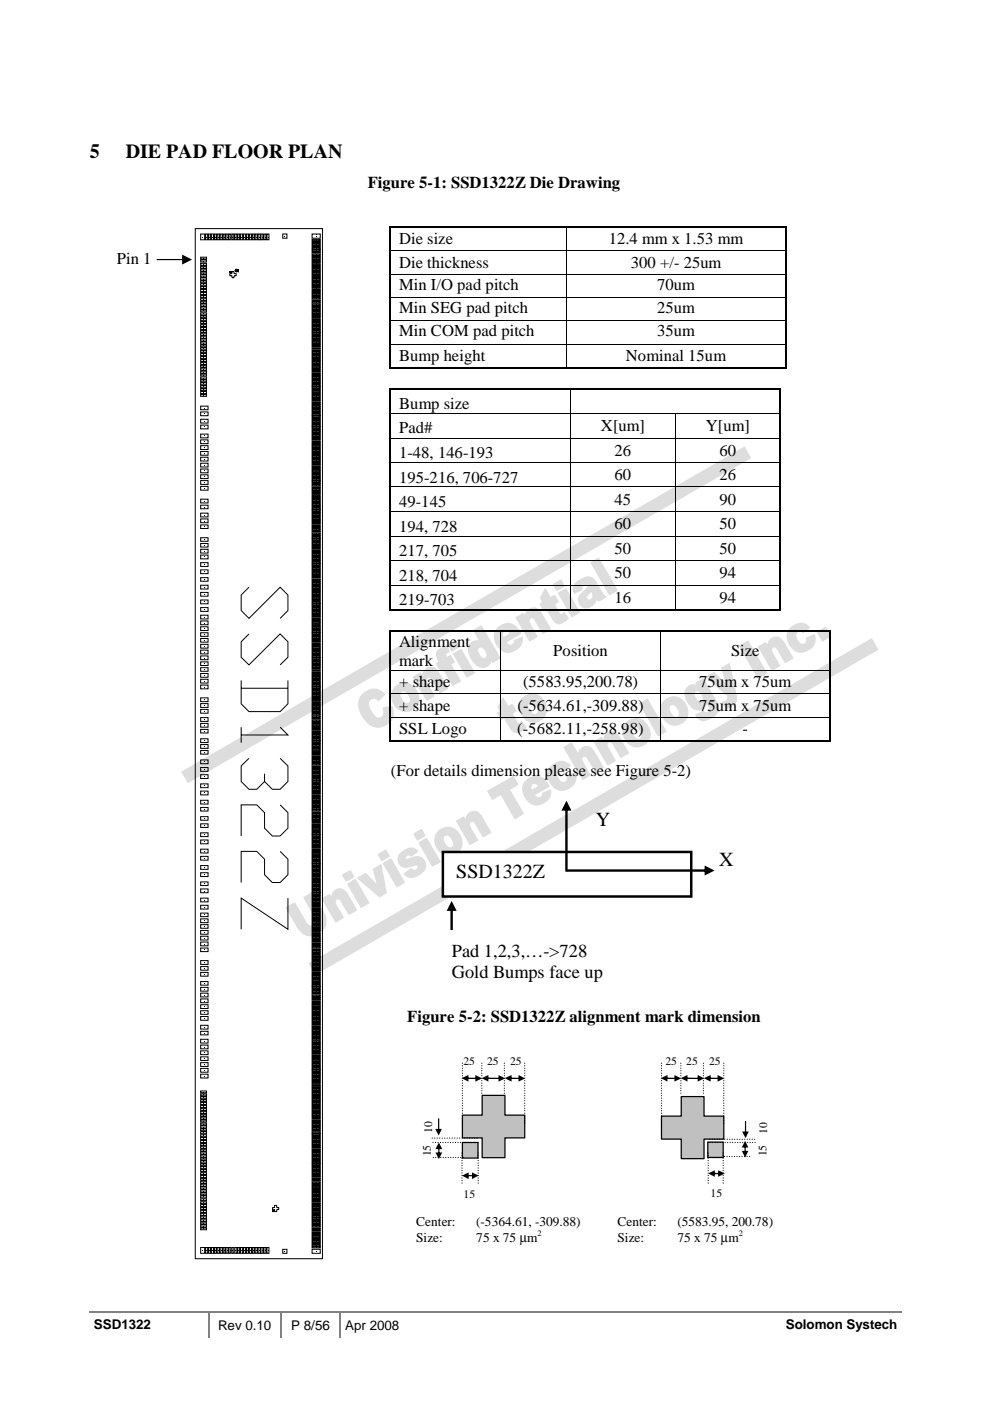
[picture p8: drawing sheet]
<svg xmlns="http://www.w3.org/2000/svg" width="210mm" height="297mm" viewBox="0 0 210 297" stroke-linecap="round" stroke-linejoin="round" font-family="sans-serif">
<defs><g id="words">
<g font-size="4.2">
<text x="19" y="33.5">5</text>
<text x="26.7" y="33.5">DIE PAD FLOOR PLAN</text>
<text x="126.3" y="175.1">Y</text>
<text x="152.5" y="183.5">X</text>
<text x="96.7" y="186.2">SSD1322Z</text>
</g>
<g font-size="3.9">
<text x="95.8" y="202.8">Pad 1,2,3,…-&gt;728</text>
<text x="95.8" y="207.4">Gold Bumps face up</text>
</g>
<g font-size="3.5">
<text x="78" y="39.9">Figure 5-1: SSD1322Z Die Drawing</text>
<text x="84.6" y="51.8">Die size</text>
<text x="129.1" y="51.8">12.4 mm x 1.53 mm</text>
<text x="24.8" y="56">Pin 1</text>
<text x="84.6" y="56.8">Die thickness</text>
<text x="133.7" y="56.8">300 +/- 25um</text>
<text x="84.6" y="61.4">Min I/O pad pitch</text>
<text x="139.3" y="61.4">70um</text>
<text x="84.6" y="66.3">Min SEG pad pitch</text>
<text x="84.6" y="71.2">Min COM pad pitch</text>
<text x="139.3" y="71.2">35um</text>
<text x="139.3" y="66.3">25um</text>
<text x="84.6" y="76.5">Bump height</text>
<text x="132.7" y="76.5">Nominal 15um</text>
<text x="84.6" y="86.7">Bump size</text>
<text x="84.6" y="91.9">Pad#</text>
<text x="127.4" y="91.4">X[um]</text>
<text x="149.7" y="91.4">Y[um]</text>
<text x="84.6" y="97.1">1-48, 146-193</text>
<text x="130.3" y="96.6">26</text>
<text x="130.3" y="101.8">60</text>
<text x="152.5" y="96.6">60</text>
<text x="152.5" y="101.8">26</text>
<text x="84.6" y="102.3">195-216, 706-727</text>
<text x="84.6" y="107.5">49-145</text>
<text x="130.3" y="107">45</text>
<text x="152.5" y="107">90</text>
<text x="84.6" y="112.7">194, 728</text>
<text x="130.3" y="112.2">60</text>
<text x="152.5" y="112.2">50</text>
<text x="84.6" y="117.9">217, 705</text>
<text x="130.3" y="117.4">50</text>
<text x="152.5" y="117.4">50</text>
<text x="84.6" y="123.1">218, 704</text>
<text x="130.3" y="122.6">50</text>
<text x="152.5" y="122.6">94</text>
<text x="84.6" y="128.3">219-703</text>
<text x="130.3" y="127.8">16</text>
<text x="152.5" y="127.8">94</text>
<text x="84.6" y="137.1">Alignment</text>
<text x="84.6" y="141.2">mark</text>
<text x="117.3" y="139.2">Position</text>
<text x="155" y="139.2">Size</text>
<text x="84.6" y="145.8">+ shape</text>
<text x="110.9" y="145.8">(5583.95,200.78)</text>
<text x="148.3" y="145.8">75um x 75um</text>
<text x="84.6" y="150.7">+ shape</text>
<text x="84.6" y="155.7">SSL Logo</text>
<text x="109.7" y="155.7">(-5682.11,-258.98)</text>
<text x="109.7" y="150.7">(-5634.61,-309.88)</text>
<text x="148.2" y="150.7">75um x 75um</text>
<text x="157.4" y="155.7">-</text>
<text x="82.9" y="164.5">(For details dimension please see Figure 5-2)</text>
<text x="86.4" y="216.8">Figure 5-2: SSD1322Z alignment mark dimension</text>
</g>
<g font-size="2.8">
<text x="88.3" y="259.9">Center:</text>
<text x="88.3" y="263.4">Size:</text>
<text x="101" y="259.9">(-5364.61, -309.88)</text>
<text x="101" y="263.4">75 x 75 µm</text>
<text x="130.9" y="259.9">Center:</text>
<text x="130.9" y="263.4">Size:</text>
<text x="143.6" y="259.9">(5583.95, 200.78)</text>
<text x="143.6" y="263.4">75 x 75 µm</text>
<text x="19.9" y="281.9">SSD1322</text>
<text x="46.2" y="281.9">Rev 0.10</text>
<text x="61.7" y="281.9">P 8/56</text>
<text x="73.2" y="281.9">Apr 2008</text>
<text x="166.6" y="281.9">Solomon Systech</text>
</g>
<g font-size="2.5">
<text x="98.3" y="225.8">25</text>
<text x="103.3" y="225.8">25</text>
<text x="108.2" y="225.8">25</text>
<text x="141.1" y="225.8">25</text>
<text x="145.5" y="225.8">25</text>
<text x="150.4" y="225.8">25</text>
<text x="91.3" y="245.2" transform="rotate(-90 91.3 245.2)">15</text>
<text x="91.6" y="240.2" transform="rotate(-90 91.6 240.2)">10</text>
<text x="162.5" y="245.2" transform="rotate(-90 162.5 245.2)">15</text>
<text x="162.6" y="240.5" transform="rotate(-90 162.6 240.5)">10</text>
<text x="98.3" y="253.9">15</text>
<text x="150.7" y="253.7">15</text>
</g>
<g font-size="1.8">
<text x="114" y="262.1">2</text>
<text x="156.6" y="262.1">2</text>
</g>
</g></defs>
<path d="M18.9 278.3h25.2" fill="none" stroke="#808080" stroke-width=".34"/>
<path d="M44.1 278.1h.3v.3h-.3z" fill="#808080"/>
<path d="M44.4 278.3h14.9" fill="none" stroke="#808080" stroke-width=".34"/>
<path d="M59.3 278.1h.3v.3h-.3z" fill="#808080"/>
<path d="M59.6 278.3h12.4" fill="none" stroke="#808080" stroke-width=".34"/>
<path d="M72 278.1h.3v.3h-.3z" fill="#808080"/>
<path d="M72.3 278.3h17.5" fill="none" stroke="#808080" stroke-width=".34"/>
<path d="M89.8 278.1h.4v.3h-.4z" fill="#808080"/>
<path d="M90.2 278.3h71.6" fill="none" stroke="#808080" stroke-width=".34"/>
<path d="M161.8 278.1h.3v.3h-.3z" fill="#808080"/>
<path d="M44.3 278.4v5.1M59.5 278.4v5.1M72.2 278.4v5.1M162.1 278.3h29.1" fill="none" stroke="#808080" stroke-width=".34"/>
<g fill="#ddd">
<path d="M76.9 147.2a2.99 2.99 0 0 1 4.7 0l-1.4 1.3a1.21 1.21 0 0 0-1.7-.3 1.21 1.21 0 0 0-.3 1.7 3.2 3.2 0 0 0 2.1 2.4 1.35 1.35 0 0 0 .9-2.2l1.9-.3a3.1 3.1 0 0 1-1.1 3.7 3.1 3.1 0 0 1-3.9-.1 5 5 0 0 1-1.7-5.5z" fill-rule="evenodd"/>
<path d="M83.7 145.8a2.88 2.88 0 0 1 3-.8 2.88 2.88 0 0 1 2 2.3 2.78 2.78 0 0 1-2 3.4 2.78 2.78 0 0 1-3.4-1.9l-.2-1.4a2.34 2.34 0 0 1 .6-1.6zM85 146.7a1.91 1.91 0 0 0 1.4 2.5 1.13 1.13 0 0 0 .3-1.8 1.1 1.1 0 0 0-1.7-.7z" fill-rule="evenodd"/>
<path d="M87.6 143.6l1.5-.9 .5 .8a1.78 1.78 0 0 1 1.4-2 1.78 1.78 0 0 1 2 1.3l1.9 3.2-1.6 .9-1.6-2.8a.73 .73 0 0 0-1.1-.4 .73 .73 0 0 0 0 1.2l1.5 2.7-1.6 .9z" fill-rule="evenodd"/>
<path d="M92.9 137.9l1.8-1 .5 1.3a.7 .7 0 0 0-.7 .4 .7 .7 0 0 0 .2 .8l.8-.4 .8 1.4-.8 .4 2.1 3.6-1.6 .9-2.1-3.6-.6 .4-.8-1.4 .6-.3-.1-.3a1.71 1.71 0 0 1-.1-2.2z" fill-rule="evenodd"/>
<path d="M95.1 136.7l1.5-.9 .8 1.3-1.6 .9zM96.1 138.6l1.6-.9 2.9 5-1.6 .9z" fill-rule="evenodd"/>
<path d="M100.5 133.6l1.6-.9 3.9 6.8-1.5 .9-.4-.7a1.79 1.79 0 0 1-1.3 1.7 1.79 1.79 0 0 1-2-.6 3.8 3.8 0 0 1-1.2-4 1.77 1.77 0 0 1 2.2-.8zM101.4 137.4a1.87 1.87 0 0 0 1.3 2.3 1.01 1.01 0 0 0 .3-1.7 .98 .98 0 0 0-1.6-.6z" fill-rule="evenodd"/>
<path d="M105.4 133.3a2.83 2.83 0 0 1 4.9 .9l.1 .1-3.2 1.8a.93 .93 0 0 0 1.1 .7 .93 .93 0 0 0 .8-1l1.6-.7a2.94 2.94 0 0 1-4.2 2.8 3.3 3.3 0 0 1-1.1-4.6zM106.7 133.9l-.2 .6 .2 .8 1.5-1-.6-.6h-.5z" fill-rule="evenodd"/>
<path d="M109.4 130.9l1.5-.8 .5 .8a1.8 1.8 0 0 1 1.4-1.9 1.8 1.8 0 0 1 2.1 1.2l1.8 3.2-1.6 .9-1.6-2.7a.74 .74 0 0 0-1.1-.5 .74 .74 0 0 0 0 1.2l1.5 2.7-1.6 .9z" fill-rule="evenodd"/>
<path d="M115.6 124.9l1.1 1.8 .9-.5 .2 .4 .6 1-.9 .5 .2 .4a3.9 3.9 0 0 0 1.3 1.8l.6-.4 .9 1.2a2.38 2.38 0 0 1-2.5 1 7.3 7.3 0 0 1-1.9-2.7l-.2-.3-.6 .3-.8-1.4 .6-.3-.1-.2a1 1 0 0 1 0-1.5z" fill-rule="evenodd"/>
<path d="M117.3 123.9l1.6-.9 .7 1.3-1.5 .9zM118.4 125.8l1.6-.9 2.9 4.9-1.7 .9z" fill-rule="evenodd"/>
<path d="M122.2 123.5l.3-.2a2.98 2.98 0 0 1 3.1-.7 9.2 9.2 0 0 1 2 3l.8 1-1.4 .8-.6-.5a2.21 2.21 0 0 1-2.8 1.8 1.69 1.69 0 0 1-.2-2.9l.9-1a.5 .5 0 0 0 .4-.7 .5 .5 0 0 0-.8-.1l-.5 .5v.6l-1.6 .6a1.83 1.83 0 0 1 .4-2.2zM125.3 125.2a2.49 2.49 0 0 0-.9 1.6 .8 .8 0 0 0 1.1 .3 .8 .8 0 0 0 .2-1.1z" fill-rule="evenodd"/>
<path d="M125.3 119.3l1.6-.9 4 6.8-1.7 .9z" fill-rule="evenodd"/>
<path d="M106.6 148l1.1 1.9 .9-.5 .2 .3 .6 1-.9 .6 1.1 1.7a.54 .54 0 0 0 .5 .4 .54 .54 0 0 0 .5-.4l.9 1.2a2.17 2.17 0 0 1-2.7 .8l-1.9-2.8-.6 .3-.8-1.4 .6-.3-.1-.2a1.04 1.04 0 0 1 0-1.5z" fill-rule="evenodd"/>
<path d="M110.7 148.1a2.79 2.79 0 0 1 4.9 1.1 2.77 2.77 0 0 1-1.6 3.8 2.77 2.77 0 0 1-3.6-1.9l-.3-.9 .1-.9zM112.1 149a1.89 1.89 0 0 0 1.4 2.5 1.09 1.09 0 0 0 .2-1.9 1.09 1.09 0 0 0-1.6-.6z" fill-rule="evenodd"/>
<path d="M60.7 192.4l1.7-1 2.5 4.2a1.17 1.17 0 0 0 1.6 .6 1.17 1.17 0 0 0 .3-1.8l-2.4-4.1 1.8-1 1.3 2.3a7.5 7.5 0 0 1 1.6 3.6 3 3 0 0 1-2.5 3 2.94 2.94 0 0 1-3.6-1.7z" fill-rule="evenodd"/>
<path d="M68.3 190.5l1.5-.8 .5 .8a1.8 1.8 0 0 1 1.4-2 1.8 1.8 0 0 1 2.1 1.3l1.8 3.2-1.6 .8-1.6-2.7a.74 .74 0 0 0-1.1-.4 .74 .74 0 0 0-.1 1.2l1.6 2.7-1.6 .9z" fill-rule="evenodd"/>
<path d="M72.6 185.5l1.7-.9 .7 1.3-1.6 .9zM73.7 187.4l1.6-.9 2.9 4.9-1.6 1z" fill-rule="evenodd"/>
<path d="M75.9 186.2l1.6-1 2.6 2.7-.9-3.6 1.6-1 1.1 6-1.4 .8z" fill-rule="evenodd"/>
<path d="M80.2 181.2l1.6-.9 .7 1.2-1.6 1zM81.3 183l1.6-.9 2.8 5-1.5 .9z" fill-rule="evenodd"/>
<path d="M84.9 180.9a2.99 2.99 0 0 1 3.1-.9l.6 .5-1.4 1a.66 .66 0 0 0-.9-.2 .66 .66 0 0 0-.2 .9h.3a3.9 3.9 0 0 1 2.9-.4 2.05 2.05 0 0 1 .9 2 2.05 2.05 0 0 1-1.4 1.7 2.16 2.16 0 0 1-3.1-.2l1.5-1.1a.79 .79 0 0 0 1 .2 .79 .79 0 0 0 .3-1h-.7a2.91 2.91 0 0 1-2.7 .1 1.72 1.72 0 0 1-.2-2.6z" fill-rule="evenodd"/>
<path d="M87.8 176.8l1.6-.9 .7 1.3-1.6 .9zM88.9 178.7l1.5-.9 2.9 4.9-1.6 .9z" fill-rule="evenodd"/>
<path d="M92.8 176.4a2.87 2.87 0 0 1 3-.9 2.87 2.87 0 0 1 2 2.4 2.78 2.78 0 0 1-1.9 3.4 2.78 2.78 0 0 1-3.4-2l-.3-.9v-.9zM94.1 177.3a1.89 1.89 0 0 0 1.5 2.5 1.09 1.09 0 0 0 .2-1.9 1.05 1.05 0 0 0-1.7-.6z" fill-rule="evenodd"/>
<path d="M96.8 174.1l1.5-.9 .5 .8a1.77 1.77 0 0 1 1.4-1.9 1.77 1.77 0 0 1 2 1.3l1.9 3.1-1.7 .9-1.5-2.7a.71 .71 0 0 0-1-.6 .71 .71 0 0 0-.3 1.1l1.7 2.9-1.6 .9z" fill-rule="evenodd"/>
<path d="M103.4 167.8l5.4-3.1 1 1.6-1.8 1.1 3 5.1-1.8 1.1-3-5.2-1.8 1.1z" fill-rule="evenodd"/>
<path d="M111.5 165.6a2.83 2.83 0 0 1 4.9 1v.1l-3.2 1.8a.93 .93 0 0 0 1.1 .7 .93 .93 0 0 0 .8-1l1.7-.7a2.96 2.96 0 0 1-4 2.9 3.4 3.4 0 0 1-1.6-4.4zM112.7 166.3l-.2 .5 .2 .8 1.6-.9-.7-.6h-.5z" fill-rule="evenodd"/>
<path d="M116.7 162.6a2.72 2.72 0 0 1 4.2-.3l-1.4 1.1a.97 .97 0 0 0-1.3 0 .97 .97 0 0 0 0 1.3 1.27 1.27 0 0 0 1.9 1l.2-.4v-.8l1.6-.6a2.86 2.86 0 0 1-2.1 3.6 2.86 2.86 0 0 1-3.4-2.3 2.61 2.61 0 0 1 .3-2.6z" fill-rule="evenodd"/>
<path d="M119.6 158.5l1.6-1 1.4 2.5a1.77 1.77 0 0 1 1.6-1.7 1.77 1.77 0 0 1 1.9 1.3l1.8 3.1-1.6 1-.5-1a5.5 5.5 0 0 0-1.8-2.4 .78 .78 0 0 0-.6 .5 .78 .78 0 0 0 .2 .9l1.5 2.6-1.6 1z" fill-rule="evenodd"/>
<path d="M126 157.2l1.5-.8 .4 .8a1.8 1.8 0 0 1 1.5-2 1.8 1.8 0 0 1 2 1.3l1.9 3.1-1.6 1-1.6-2.7a.74 .74 0 0 0-1.1-.6 .74 .74 0 0 0-.1 1.3l1.5 2.6-1.5 1z" fill-rule="evenodd"/>
<path d="M132.7 153.4a2.87 2.87 0 0 1 3-.9 2.87 2.87 0 0 1 2 2.4 2.78 2.78 0 0 1-2 3.3 2.78 2.78 0 0 1-3.4-1.9l-.2-.9v-.9zM134 154.2a1.89 1.89 0 0 0 1.5 2.6 1.09 1.09 0 0 0 .2-1.9 1.05 1.05 0 0 0-1.7-.7z" fill-rule="evenodd"/>
<path d="M135.6 149.2l1.6-.9 4 6.8-1.6 .9z" fill-rule="evenodd"/>
<path d="M140.7 148.7a2.89 2.89 0 0 1 3-.8 2.89 2.89 0 0 1 2 2.4 2.78 2.78 0 0 1-1.9 3.3 2.78 2.78 0 0 1-3.4-1.9l-.3-1.4 .2-.8zM142 149.6a1.96 1.96 0 0 0 1.5 2.5 1.13 1.13 0 0 0 .3-1.8 1.1 1.1 0 0 0-1.8-.7z" fill-rule="evenodd"/>
<path d="M145.8 145.7a1.75 1.75 0 0 1 2.2-.2l-.4-.7 1.5-.9 2.7 4.7a2.29 2.29 0 0 1-1 3.6 1.98 1.98 0 0 1-3.1-.4l-.2-.2 1.7-.7a.81 .81 0 0 0 1.2-.1 .81 .81 0 0 0-.2-1.2l-.4-.7a1.77 1.77 0 0 1-1.3 1.6 1.77 1.77 0 0 1-2-.7 3.3 3.3 0 0 1-1-3.8zM147.3 146.7a1.58 1.58 0 0 0 1.2 2.1 1.03 1.03 0 0 0 .2-1.8l-.5-.5a.66 .66 0 0 0-.9 .2z" fill-rule="evenodd"/>
<path d="M149.7 143.6l1.7-1 2.7 2.8-1.1-3.8 1.6-.9 .7 3.1a17.6 17.6 0 0 1 .8 4.7 3 3 0 0 1-2.1 1.7l-.9-1.3a1.12 1.12 0 0 0 1.2-1.4z" fill-rule="evenodd"/>
<path d="M156.8 136.9l1.8-1 3.9 6.8-1.8 1.1z" fill-rule="evenodd"/>
<path d="M160.8 137.1l1.5-.8 .5 .8a1.8 1.8 0 0 1 1.4-2 1.8 1.8 0 0 1 2.1 1.3l1.8 3.1-1.6 1-1.6-2.7a.7 .7 0 0 0-.9-.7 .7 .7 0 0 0-.4 1.1l1.7 2.9-1.6 1z" fill-rule="evenodd"/>
<path d="M167.5 133.3a2.68 2.68 0 0 1 4.1-.3l-1.3 1.1a.97 .97 0 0 0-1.4 0 .97 .97 0 0 0 0 1.4 1.28 1.28 0 0 0 1.9 .9l.3-.6-.1-.5 1.6-.7a2.86 2.86 0 0 1-2 3.6 2.86 2.86 0 0 1-3.5-2.3 2.64 2.64 0 0 1 .4-2.6z" fill-rule="evenodd"/>
<path d="M173.3 134l1.7-1 1.1 1.9-1.7 1z" fill-rule="evenodd"/>
</g>
<g fill="none" stroke="#ddd" stroke-width=".26">
<path d="M125.3 119.3l1.6-.9 4 6.8-1.7 .9zM92.9 137.9l1.8-1 .5 1.3a.7 .7 0 0 0-.7 .4 .7 .7 0 0 0 .2 .8l.8-.4 .8 1.4-.8 .4 2.1 3.6-1.6 .9-2.1-3.6-.6 .4-.8-1.4 .6-.3-.1-.3a1.71 1.71 0 0 1-.1-2.2zM95.1 136.7l1.5-.9 .8 1.3-1.6 .9zM96.1 138.6l1.6-.9 2.9 5-1.6 .9zM100.5 133.6l1.6-.9 3.9 6.8-1.5 .9-.4-.7a1.79 1.79 0 0 1-1.3 1.7 1.79 1.79 0 0 1-2-.6 3.8 3.8 0 0 1-1.2-4 1.77 1.77 0 0 1 2.2-.8zM101.4 137.4a.98 .98 0 0 1 1.6 .6 1.01 1.01 0 0 1-.3 1.7 1.87 1.87 0 0 1-1.3-2.3zM105.4 133.3a2.83 2.83 0 0 1 4.9 .9l.1 .1-3.2 1.8a.93 .93 0 0 0 1.1 .7 .93 .93 0 0 0 .8-1l1.6-.7a2.94 2.94 0 0 1-4.2 2.8 3.3 3.3 0 0 1-1.1-4.6zM106.7 133.9l.4-.2h.5l.6 .6-1.5 1-.2-.8zM109.4 130.9l1.5-.8 .5 .8a1.8 1.8 0 0 1 1.4-1.9 1.8 1.8 0 0 1 2.1 1.2l1.8 3.2-1.6 .9-1.6-2.7a.74 .74 0 0 0-1.1-.5 .74 .74 0 0 0 0 1.2l1.5 2.7-1.6 .9zM115.6 124.9l1.1 1.8 .9-.5 .2 .4 .6 1-.9 .5 .2 .4a3.9 3.9 0 0 0 1.3 1.8l.6-.4 .9 1.2a2.38 2.38 0 0 1-2.5 1 7.3 7.3 0 0 1-1.9-2.7l-.2-.3-.6 .3-.8-1.4 .6-.3-.1-.2a1 1 0 0 1 0-1.5zM117.3 123.9l1.6-.9 .7 1.3-1.5 .9zM118.4 125.8l1.6-.9 2.9 4.9-1.7 .9z"/>
<path d="M122.2 123.5l.3-.2a2.98 2.98 0 0 1 3.1-.7 9.2 9.2 0 0 1 2 3l.8 1-1.4 .8-.6-.5a2.21 2.21 0 0 1-2.8 1.8 1.69 1.69 0 0 1-.2-2.9l.9-1a.5 .5 0 0 0 .4-.7 .5 .5 0 0 0-.8-.1l-.5 .5v.6l-1.6 .6a1.83 1.83 0 0 1 .4-2.2zM125.3 125.2a1.19 1.19 0 0 1-.4 2.1 .71 .71 0 0 1-.6-.7 .71 .71 0 0 1 .5-.7zM156.8 136.9l1.8-1 3.9 6.8-1.8 1.1zM160.8 137.1l1.5-.8 .5 .8a1.8 1.8 0 0 1 1.4-2 1.8 1.8 0 0 1 2.1 1.3l1.8 3.1-1.6 1-1.6-2.7a.7 .7 0 0 0-.9-.7 .7 .7 0 0 0-.4 1.1l1.7 2.9-1.6 1zM167.7 133.1a2.62 2.62 0 0 1 3.9-.1l-1.3 1.1a.97 .97 0 0 0-1.4 0 .97 .97 0 0 0 0 1.4 1.28 1.28 0 0 0 1.9 .9l.3-.6-.1-.5 1.6-.7a2.86 2.86 0 0 1-2 3.6 2.86 2.86 0 0 1-3.5-2.3 2.51 2.51 0 0 1 .6-2.8zM173.3 134l1.7-1 1.1 1.9-1.7 1zM76.9 147.2a2.99 2.99 0 0 1 4.7 0l-1.4 1.3a1.21 1.21 0 0 0-1.7-.3 1.21 1.21 0 0 0-.3 1.7 3.2 3.2 0 0 0 2.1 2.4 1.35 1.35 0 0 0 .9-2.2l1.9-.3a3.1 3.1 0 0 1-1.1 3.7 3.1 3.1 0 0 1-3.9-.1 5 5 0 0 1-1.7-5.5zM83.7 145.8a2.88 2.88 0 0 1 3-.8 2.88 2.88 0 0 1 2 2.3 2.78 2.78 0 0 1-2 3.4 2.78 2.78 0 0 1-3.4-1.9l-.2-1.4a2.34 2.34 0 0 1 .6-1.6zM85 146.7a1.1 1.1 0 0 1 1.7 .7 1.06 1.06 0 0 1 .4 1.1 1.06 1.06 0 0 1-.9 .7 2.02 2.02 0 0 1-1.2-2.5zM87.6 143.6l1.5-.9 .5 .8a1.78 1.78 0 0 1 1.4-2 1.78 1.78 0 0 1 2 1.3l1.9 3.2-1.6 .9-1.6-2.8a.73 .73 0 0 0-1.1-.4 .73 .73 0 0 0 0 1.2l1.5 2.7-1.6 .9zM106.6 148l1.1 1.9 .9-.5 .2 .3 .6 1-.9 .6 1.1 1.7a.54 .54 0 0 0 .5 .4 .54 .54 0 0 0 .5-.4l.9 1.2a2.17 2.17 0 0 1-2.7 .8l-1.9-2.8-.6 .3-.8-1.4 .6-.3-.1-.2a1.04 1.04 0 0 1 0-1.5zM110.7 148.1a2.79 2.79 0 0 1 4.9 1.1 2.77 2.77 0 0 1-1.6 3.8 2.77 2.77 0 0 1-3.6-1.9l-.3-.9 .1-.9z"/>
<path d="M112.1 149a1.09 1.09 0 0 1 1.6 .6 1.03 1.03 0 0 1 .4 1.2 1.03 1.03 0 0 1-.9 .7 2.17 2.17 0 0 1-1.3-2.3zM119.6 158.5l1.6-1 1.4 2.5a1.77 1.77 0 0 1 1.6-1.7 1.77 1.77 0 0 1 1.9 1.3l1.8 3.1-1.6 1-.5-1a5.5 5.5 0 0 0-1.8-2.4 .78 .78 0 0 0-.6 .5 .78 .78 0 0 0 .2 .9l1.5 2.6-1.6 1zM126 157.2l1.5-.8 .4 .8a1.8 1.8 0 0 1 1.5-2 1.8 1.8 0 0 1 2 1.3l1.9 3.1-1.6 1-1.6-2.7a.74 .74 0 0 0-1.1-.6 .74 .74 0 0 0-.1 1.3l1.5 2.6-1.5 1zM132.7 153.4a2.87 2.87 0 0 1 3-.9 2.87 2.87 0 0 1 2 2.4 2.78 2.78 0 0 1-2 3.3 2.78 2.78 0 0 1-3.4-1.9l-.2-.9v-.9zM134 154.2a1.05 1.05 0 0 1 1.7 .7 1.03 1.03 0 0 1 .4 1.1 1.03 1.03 0 0 1-.9 .8 2 2 0 0 1-1.2-2.6zM135.6 149.2l1.6-.9 4 6.8-1.6 .9zM140.7 148.7a2.89 2.89 0 0 1 3-.8 2.89 2.89 0 0 1 2 2.4 2.78 2.78 0 0 1-1.9 3.3 2.78 2.78 0 0 1-3.4-1.9l-.3-1.4 .2-.8zM142 149.6a1.1 1.1 0 0 1 1.8 .7 1.13 1.13 0 0 1-.3 1.8 1.96 1.96 0 0 1-1.5-2.5zM145.8 145.7a1.75 1.75 0 0 1 2.2-.2l-.4-.7 1.5-.9 2.7 4.7a2.29 2.29 0 0 1-1 3.6 1.98 1.98 0 0 1-3.1-.4l-.2-.2 1.7-.7a.81 .81 0 0 0 1.2-.1 .81 .81 0 0 0-.2-1.2l-.4-.7a1.77 1.77 0 0 1-1.3 1.6 1.77 1.77 0 0 1-2-.7 3.3 3.3 0 0 1-1-3.8zM147.3 146.7a.99 .99 0 0 1 1.5 .5 .84 .84 0 0 1 .3 1.1 .84 .84 0 0 1-1 .4 1.7 1.7 0 0 1-.8-2zM149.7 143.6l1.7-1 2.7 2.8-1.1-3.8 1.6-.9 .7 3.1a17.6 17.6 0 0 1 .8 4.7 3 3 0 0 1-2.1 1.7l-.9-1.3a1.12 1.12 0 0 0 1.2-1.4zM87.8 176.8l1.6-.9 .7 1.3-1.6 .9z"/>
<path d="M88.9 178.7l1.5-.9 2.9 4.9-1.6 .9zM92.8 176.4a2.87 2.87 0 0 1 3-.9 2.87 2.87 0 0 1 2 2.4 2.78 2.78 0 0 1-1.9 3.4 2.78 2.78 0 0 1-3.4-2l-.3-.9v-.9zM94.1 177.3a1.05 1.05 0 0 1 1.7 .6 1.03 1.03 0 0 1 .4 1.1 1.03 1.03 0 0 1-.9 .8 2.17 2.17 0 0 1-1.3-2.3zM96.8 174.1l1.5-.9 .5 .8a1.77 1.77 0 0 1 1.4-1.9 1.77 1.77 0 0 1 2 1.3l1.9 3.1-1.7 .9-1.5-2.7a.71 .71 0 0 0-1-.6 .71 .71 0 0 0-.3 1.1l1.7 2.9-1.6 .9zM103.4 167.8l5.4-3.1 1 1.6-1.8 1.1 3 5.1-1.8 1.1-3-5.2-1.8 1.1zM111.5 165.6a2.83 2.83 0 0 1 4.9 1v.1l-3.2 1.8a.93 .93 0 0 0 1.1 .7 .93 .93 0 0 0 .8-1l1.7-.7a2.96 2.96 0 0 1-4 2.9 3.4 3.4 0 0 1-1.6-4.4zM112.7 166.3l.4-.2h.5l.7 .6-1.6 .9-.2-.8zM116.7 162.6a2.72 2.72 0 0 1 4.2-.3l-1.4 1.1a.97 .97 0 0 0-1.3 0 .97 .97 0 0 0 0 1.3 1.27 1.27 0 0 0 1.9 1l.2-.4v-.8l1.6-.6a2.86 2.86 0 0 1-2.1 3.6 2.86 2.86 0 0 1-3.4-2.3 2.61 2.61 0 0 1 .3-2.6zM60.7 192.4l1.7-1 2.5 4.2a1.17 1.17 0 0 0 1.6 .6 1.17 1.17 0 0 0 .3-1.8l-2.4-4.1 1.8-1 1.3 2.3a7.5 7.5 0 0 1 1.6 3.6 3 3 0 0 1-2.5 3 2.94 2.94 0 0 1-3.6-1.7zM68.3 190.5l1.5-.8 .5 .8a1.8 1.8 0 0 1 1.4-2 1.8 1.8 0 0 1 2.1 1.3l1.8 3.2-1.6 .8-1.6-2.7a.74 .74 0 0 0-1.1-.4 .74 .74 0 0 0-.1 1.2l1.6 2.7-1.6 .9zM72.6 185.5l1.7-.9 .7 1.3-1.6 .9zM73.7 187.4l1.6-.9 2.9 4.9-1.6 1z"/>
<path d="M75.9 186.2l1.6-1 2.6 2.7-.9-3.6 1.6-1 1.1 6-1.4 .8zM80.2 181.2l1.6-.9 .7 1.2-1.6 1zM81.3 183l1.6-.9 2.8 5-1.5 .9zM84.9 180.9a2.99 2.99 0 0 1 3.1-.9l.6 .5-1.4 1a.66 .66 0 0 0-.9-.2 .66 .66 0 0 0-.2 .9h.3a3.9 3.9 0 0 1 2.9-.4 2.05 2.05 0 0 1 .9 2 2.05 2.05 0 0 1-1.4 1.7 2.16 2.16 0 0 1-3.1-.2l1.5-1.1a.79 .79 0 0 0 1 .2 .79 .79 0 0 0 .3-1h-.7a2.91 2.91 0 0 1-2.7 .1 1.72 1.72 0 0 1-.2-2.6z"/>
</g>
<path d="M158.6 95.9l-119.5 68.9M185.5 136.5l-119.4 69" fill="none" stroke="#ddd" stroke-width="2.8" stroke-linecap="butt"/>
<path d="M93.9 180.6h52.7v9.5h-52.7z" fill-rule="evenodd" fill="#fff"/>
<path d="M93.9 180.6h52.7v9.5h-52.7z" fill="none" stroke="#010101" stroke-width=".53"/>
<g fill="#010101">
<path d="M95.5 192.7h.5v4.5h-.5zM95.8 191l1 2.1h-2.1z"/>
<path d="M119.8 171.5h.6v13.3h-.6zM120.1 169.8l1.1 2.1h-2.2z"/>
<path d="M120.1 184.3h29.6v.5h-29.6zM149.4 183.5l2.1 1.1-2.1 1z"/>
</g>
<g fill="#000">
<path d="M82.5 48h.4v.3h-.4zM82.5 53.1h.4v.2h-.4zM82.5 58h.4v.2h-.4zM120 48h.3v.3h-.3zM120 53.1h.1v.2h-.1zM120 58h.1v.2h-.1zM166.5 48h.3v.3h-.3zM166.5 53.1h.3v.2h-.3zM166.5 58h.3v.2h-.3zM82.5 63h.4v.2h-.4zM82.5 67.9h.4v.2h-.4zM82.5 72.9h.4v.1h-.4z"/>
<path d="M82.5 77.8h.4v.3h-.4zM120 63h.1v.2h-.1zM120 67.9h.1v.2h-.1zM120 72.9h.1v.1h-.1zM120 77.8h.3v.3h-.3zM166.5 63h.3v.2h-.3zM166.5 67.9h.3v.2h-.3zM166.5 72.9h.3v.1h-.3zM166.5 77.8h.3v.3h-.3zM82.5 82.2h.4v.3h-.4zM82.5 87.6h.4v.2h-.4zM82.5 92.8h.4v.2h-.4z"/>
<path d="M82.5 98h.4v.2h-.4zM120.9 82.2h.3v.3h-.3zM120.9 87.6h.2v.2h-.2zM120.9 92.8h.2v.2h-.2zM120.9 98h.2v.2h-.2zM143.1 87.6h.2v.2h-.2zM143.1 92.8h.2v.2h-.2zM143.1 98h.2v.2h-.2zM165.3 82.2h.3v.3h-.3zM165.3 87.6h.3v.2h-.3zM165.3 92.8h.3v.2h-.3zM165.3 98h.3v.2h-.3z"/>
<path d="M82.5 103.2h.4v.1h-.4zM82.5 108.4h.4v.1h-.4zM82.5 113.6h.4v.1h-.4zM82.5 118.8h.4v.2h-.4zM120.9 103.2h.2v.1h-.2zM120.9 108.4h.2v.1h-.2zM120.9 113.6h.2v.1h-.2zM120.9 118.8h.2v.2h-.2zM143.1 103.2h.2v.1h-.2zM143.1 108.4h.2v.1h-.2zM143.1 113.6h.2v.1h-.2zM143.1 118.8h.2v.2h-.2z"/>
<path d="M165.3 103.2h.3v.1h-.3zM165.3 108.4h.3v.1h-.3zM165.3 113.6h.3v.1h-.3zM165.3 118.8h.3v.2h-.3zM82.5 124h.4v.2h-.4zM82.5 129.2h.4v.3h-.4zM82.5 133.6h.4v.3h-.4zM106.1 133.6h.3v.3h-.3zM120.9 124h.2v.2h-.2zM120.9 129.2h.3v.3h-.3zM140 133.6h.3v.3h-.3zM143.1 124h.2v.2h-.2z"/>
<path d="M143.1 129.2h.4v.3h-.4zM165.3 124h.3v.2h-.3zM165.3 129.2h.3v.3h-.3zM175.9 133.6h.3v.3h-.3zM82.5 142.1h.4v.1h-.4zM82.5 147h.4v.2h-.4zM82.5 152h.4v.1h-.4zM82.5 156.9h.4v.3h-.4zM106.1 142.1h.2v.1h-.2zM106.1 147h.2v.2h-.2zM106.1 152h.2v.1h-.2zM106.1 156.9h.3v.3h-.3z"/>
<path d="M140 142.1h.1v.1h-.1zM140 147h.1v.2h-.1zM140 152h.1v.1h-.1zM140 156.9h.3v.3h-.3zM175.9 142.1h.3v.1h-.3zM175.9 147h.3v.2h-.3zM175.9 152h.3v.1h-.3zM175.9 156.9h.3v.3h-.3z"/>
</g>
<g fill="none" stroke="#000" stroke-width=".34">
<path d="M82.7 48.3v4.8M82.7 53.3v4.7M82.7 58.2v4.7M82.9 48.1h37.1M120.3 48.1h46.2M166.6 48.3v4.8M166.6 53.3v4.7M166.6 58.2v4.7M82.7 63.2v4.7M82.7 68.1v4.8M82.7 73v4.8M82.9 77.9h37.1"/>
<path d="M120.3 77.9h46.2M166.6 63.2v4.7M166.6 68.1v4.8M166.6 73v4.8M82.7 82.5v5M82.7 87.8v5M82.7 93v5M82.7 98.2v5M82.9 82.4h38M121.2 82.4h44.1M165.4 82.5v5M165.4 87.8v5"/>
<path d="M165.4 93v5M165.4 98.2v5M82.7 103.3v5.1M82.7 108.5v5.1M82.7 113.7v5.1M82.7 119v5M165.4 103.3v5.1M165.4 108.5v5.1M165.4 113.7v5.1M165.4 119v5M82.7 124.2v5M82.7 133.9v8.2"/>
<path d="M82.9 129.4h38M82.9 133.8h23.2M106.4 133.8h33.6M121.2 129.4h21.9M140.3 133.8h35.6M143.5 129.4h21.8M165.4 124.2v5M176 133.9v8.2M82.7 142.2v4.8M82.7 147.2v4.7M82.7 152.1v4.8M82.9 157.1h23.2"/>
<path d="M106.4 157.1h33.6M140.3 157.1h35.6M176 142.2v4.8M176 147.2v4.7M176 152.1v4.8"/>
</g>
<g fill="none" stroke="#000" stroke-width=".21">
<path d="M82.9 53.2h37.1M82.9 58.1h37.1M120.1 48.3v4.8M120.1 53.3v4.7M120.1 58.2v4.7M120.1 53.2h46.4M120.1 58.1h46.4M82.9 63.1h37.1M82.9 68h37.1M82.9 72.9h37.1M120.1 63.2v4.7M120.1 68.1v4.8"/>
<path d="M120.1 73v4.8M120.1 63.1h46.4M120.1 68h46.4M120.1 72.9h46.4M82.9 87.7h38M82.9 92.9h38M82.9 98.1h38M121 82.5v5M121 87.8v5M121 93v5M121 98.2v5M121.1 87.7h22"/>
<path d="M121.1 92.9h22M121.1 98.1h22M143.2 87.8v5M143.2 93v5M143.2 98.2v5M143.3 87.7h22M143.3 92.9h22M143.3 98.1h22M82.9 103.3h38M82.9 108.5h38M82.9 113.7h38M82.9 118.9h38"/>
<path d="M121 103.3v5.1M121 108.5v5.1M121 113.7v5.1M121 119v5M121.1 103.3h22M121.1 108.5h22M121.1 113.7h22M121.1 118.9h22M143.2 103.3v5.1M143.2 108.5v5.1M143.2 113.7v5.1M143.2 119v5"/>
<path d="M143.3 103.3h22M143.3 108.5h22M143.3 113.7h22M143.3 118.9h22M82.9 124.1h38M106.2 133.9v8.2M121 124.2v5M121.1 124.1h22M140 133.9v8.2M143.2 124.2v5M143.3 124.1h22M82.9 142.2h23.2"/>
<path d="M82.9 147.1h23.2M82.9 152.1h23.2M106.2 142.2v4.8M106.2 147.2v4.7M106.2 152.1v4.8M106.3 142.2h33.7M106.3 147.1h33.7M106.3 152.1h33.7M140 142.2v4.8M140 147.2v4.7M140 152.1v4.8M140.1 142.2h35.8"/>
<path d="M140.1 147.1h35.8M140.1 152.1h35.8"/>
</g>
<path d="M22.2 51.6h12.7v6.3h-12.7z" fill-rule="evenodd" fill="#fff"/>
<path d="M33.2 54.9h5.8l.1 .1-.1 .2h-5.7zM38.6 54l2.1 1-2.1 1.1z" fill="#010101"/>
<g fill="none" stroke="#000" stroke-width=".21">
<path d="M41.4 48.5h27v218.4h-27zM42.5 49.6h.9v1.2h-.9zM42.5 54.5h1.3v.4h-1.3zM42.5 55.1h1.3v.4h-1.3zM42.5 55.8h1.3v.5h-1.3zM42.5 56.5h1.3v.4h-1.3zM42.5 57.1h1.3v.4h-1.3zM42.5 57.7h1.3v.4h-1.3zM42.5 58.3h1.3v.4h-1.3zM42.5 58.9h1.3v.5h-1.3zM42.5 59.6h1.3v.3h-1.3zM43.6 49.6h.4v1.2h-.4z"/>
<path d="M44.2 49.6h.4v1.2h-.4zM44.8 49.6h.5v1.2h-.5zM45.5 49.6h.3v1.2h-.3zM46.1 49.6h.4v1.2h-.4zM46.7 49.6h.4v1.2h-.4zM47.3 49.6h.4v1.2h-.4zM47.9 49.6h.4v1.2h-.4zM48.6 49.6h.3v1.2h-.3zM48.7 58h.5v-.4h.4v.4h.5v.5h-.5v.4h-.4v-.4h-.5zM48.8 57.6h.2v.2h-.2zM49.2 49.6h.4v1.2h-.4zM49.8 49.6h.4v1.2h-.4z"/>
<path d="M50 57.3h.1M50 57.2h.1M50 57.5h.1M50 57.6h.1M50 57.4h.1M50.1 57.2h.1M50.1 57.4h.1M50.1 57.3h.1M50.1 57.5h.1M50.2 57.2h.1M50.2 57.3h.1M50.2 57.5h.1"/>
<path d="M50.2 57.6h.1M50.2 57.4h.1M50.3 57.2l.2 .4zM50.4 57.2l.1 .3zM50.4 49.6h.4v1.2h-.4zM51 49.6h.4v1.2h-.4zM51.6 49.6h.5v1.2h-.5zM52.3 49.6h.4v1.2h-.4zM52.9 49.6h.4v1.2h-.4zM53.5 49.6h.4v1.2h-.4zM54.1 49.6h.4v1.2h-.4zM54.7 49.6h.5v1.2h-.5z"/>
<path d="M55.3 49.6h.5v1.2h-.5zM56 49.6h.4v1.2h-.4zM56.6 49.6h.4v1.2h-.4zM59.9 49.6h.9v.9h-.9zM66.2 49.6h1.7v.9h-1.7zM66.2 59.6h1.7v.2h-1.7zM66.2 59.1h1.7v.3h-1.7zM66.2 58.7h1.7v.2h-1.7zM66.2 58.3h1.7v.2h-1.7zM66.2 57.8h1.7v.3h-1.7zM66.2 57.4h1.7v.2h-1.7zM66.2 56.9h1.7v.3h-1.7z"/>
<path d="M66.2 56.5h1.7v.2h-1.7zM66.2 56.1h1.7v.2h-1.7zM66.2 55.6h1.7v.2h-1.7zM66.2 55.2h1.7v.2h-1.7zM66.2 54.7h1.7v.3h-1.7zM66.2 54.3h1.7v.2h-1.7zM66.2 53.8h1.7v.3h-1.7zM66.2 53.4h1.7v.2h-1.7zM66.2 53h1.7v.2h-1.7zM66.2 52.5h1.7v.3h-1.7zM66.2 52.1h1.7v.2h-1.7zM66.2 51.6h1.7v.3h-1.7z"/>
<path d="M66.2 51.2h1.7v.2h-1.7zM66.2 50.8h1.7v.2h-1.7zM42.5 60.2h1.3v.4h-1.3zM42.5 60.8h1.3v.4h-1.3zM42.5 61.4h1.3v.4h-1.3zM42.5 62h1.3v.4h-1.3zM42.5 62.7h1.3v.3h-1.3zM42.5 63.2h1.3v.5h-1.3zM42.5 63.9h1.3v.4h-1.3zM42.5 64.5h1.3v.4h-1.3zM42.5 65.1h1.3v.4h-1.3zM42.5 65.7h1.3v.4h-1.3z"/>
<path d="M42.5 66.3h1.3v.5h-1.3zM42.5 67h1.3v.4h-1.3zM42.5 67.6h1.3v.4h-1.3zM42.5 68.2h1.3v.4h-1.3zM42.5 68.8h1.3v.4h-1.3zM42.5 69.4h1.3v.4h-1.3zM42.5 70.1h1.3v.3h-1.3zM42.5 70.7h1.3v.4h-1.3zM42.5 71.3h1.3v.4h-1.3zM42.5 71.9h1.3v.4h-1.3zM42.5 72.5h1.3v.4h-1.3zM42.5 73.2h1.3v.3h-1.3z"/>
<path d="M42.5 73.7h1.3v.5h-1.3zM42.5 74.4h1.3v.4h-1.3zM42.5 75h1.3v.4h-1.3zM42.5 75.6h1.3v.4h-1.3zM42.5 76.2h1.3v.4h-1.3zM42.5 76.8h1.3v.5h-1.3zM42.5 77.5h1.3v.4h-1.3zM42.5 78.1h1.3v.4h-1.3zM42.5 78.7h1.3v.4h-1.3zM42.5 79.3h1.3v.4h-1.3zM42.5 79.9h1.3v.4h-1.3zM66.2 79.9h1.7v.2h-1.7z"/>
<path d="M66.2 79.5h1.7v.2h-1.7zM66.2 79h1.7v.2h-1.7zM66.2 78.6h1.7v.2h-1.7zM66.2 78.1h1.7v.3h-1.7zM66.2 77.7h1.7v.2h-1.7zM66.2 77.3h1.7v.2h-1.7zM66.2 76.8h1.7v.2h-1.7zM66.2 76.4h1.7v.2h-1.7zM66.2 75.9h1.7v.3h-1.7zM66.2 75.5h1.7v.2h-1.7zM66.2 75.1h1.7v.2h-1.7zM66.2 74.6h1.7v.2h-1.7z"/>
<path d="M66.2 74.2h1.7v.2h-1.7zM66.2 73.7h1.7v.3h-1.7zM66.2 73.3h1.7v.2h-1.7zM66.2 72.9h1.7v.2h-1.7zM66.2 72.4h1.7v.2h-1.7zM66.2 72h1.7v.2h-1.7zM66.2 71.5h1.7v.3h-1.7zM66.2 71.1h1.7v.2h-1.7zM66.2 70.6h1.7v.3h-1.7zM66.2 70.2h1.7v.2h-1.7zM66.2 69.8h1.7v.2h-1.7zM66.2 69.3h1.7v.3h-1.7z"/>
<path d="M66.2 68.9h1.7v.2h-1.7zM66.2 68.4h1.7v.3h-1.7zM66.2 68h1.7v.2h-1.7zM66.2 67.6h1.7v.2h-1.7zM66.2 67.1h1.7v.2h-1.7zM66.2 66.7h1.7v.2h-1.7zM66.2 66.2h1.7v.3h-1.7zM66.2 65.8h1.7v.2h-1.7zM66.2 65.3h1.7v.3h-1.7zM66.2 64.9h1.7v.2h-1.7zM66.2 64.4h1.7v.3h-1.7zM66.2 64h1.7v.3h-1.7z"/>
<path d="M66.2 63.6h1.7v.2h-1.7zM66.2 63.1h1.7v.3h-1.7zM66.2 62.7h1.7v.2h-1.7zM66.2 62.2h1.7v.3h-1.7zM66.2 61.8h1.7v.2h-1.7zM66.2 61.4h1.7v.2h-1.7zM66.2 60.9h1.7v.2h-1.7zM66.2 60.5h1.7v.2h-1.7zM66.2 60h1.7v.3h-1.7zM42.5 86.1h1.6v.8h-1.6zM42.5 87.3h1.6v.8h-1.6zM42.5 88.9h1.6v.8h-1.6z"/>
<path d="M42.5 90.1h1.6v.8h-1.6zM42.5 92h1.6v.8h-1.6zM42.5 93.3h1.6v.8h-1.6zM42.5 94.5h1.6v.8h-1.6zM42.5 95.7h1.6v.8h-1.6zM42.5 96.9h1.6v.8h-1.6zM42.5 98.2h1.6v.8h-1.6zM42.5 99.4h1.6v.8h-1.6zM42.5 80.6h1.3v.3h-1.3zM42.5 81.2h1.3v.4h-1.3zM42.5 81.8h1.3v.4h-1.3zM42.5 82.4h1.3v.4h-1.3z"/>
<path d="M42.5 83h1.3v.4h-1.3zM42.5 83.7h1.3v.3h-1.3zM66.2 99.7h1.7v.3h-1.7zM66.2 99.3h1.7v.2h-1.7zM66.2 98.9h1.7v.2h-1.7zM66.2 98.4h1.7v.2h-1.7zM66.2 98h1.7v.2h-1.7zM66.2 97.5h1.7v.3h-1.7zM66.2 97.1h1.7v.2h-1.7zM66.2 96.6h1.7v.3h-1.7zM66.2 96.2h1.7v.2h-1.7zM66.2 95.8h1.7v.2h-1.7z"/>
<path d="M66.2 95.3h1.7v.3h-1.7zM66.2 94.9h1.7v.2h-1.7zM66.2 94.4h1.7v.3h-1.7zM66.2 94h1.7v.2h-1.7zM66.2 93.6h1.7v.2h-1.7zM66.2 93.1h1.7v.2h-1.7zM66.2 92.7h1.7v.2h-1.7zM66.2 92.2h1.7v.3h-1.7zM66.2 91.8h1.7v.2h-1.7zM66.2 91.4h1.7v.2h-1.7zM66.2 90.9h1.7v.2h-1.7zM66.2 90.5h1.7v.2h-1.7z"/>
<path d="M66.2 90h1.7v.3h-1.7zM66.2 89.6h1.7v.2h-1.7zM66.2 89.2h1.7v.2h-1.7zM66.2 88.7h1.7v.2h-1.7zM66.2 88.3h1.7v.2h-1.7zM66.2 87.8h1.7v.3h-1.7zM66.2 87.4h1.7v.2h-1.7zM66.2 87h1.7v.2h-1.7zM66.2 86.5h1.7v.2h-1.7zM66.2 86.1h1.7v.2h-1.7zM66.2 85.6h1.7v.3h-1.7zM66.2 85.2h1.7v.2h-1.7z"/>
<path d="M66.2 84.8h1.7v.2h-1.7zM66.2 84.3h1.7v.2h-1.7zM66.2 83.9h1.7v.2h-1.7zM66.2 83.4h1.7v.3h-1.7zM66.2 83h1.7v.2h-1.7zM66.2 82.5h1.7v.3h-1.7zM66.2 82.1h1.7v.2h-1.7zM66.2 81.7h1.7v.2h-1.7zM66.2 81.2h1.7v.2h-1.7zM66.2 80.8h1.7v.2h-1.7zM66.2 80.3h1.7v.3h-1.7zM42.5 100.7h1.6v.8h-1.6z"/>
<path d="M42.5 101.9h1.6v.8h-1.6zM42.5 103.1h1.6v.8h-1.6zM42.5 105.8h1.6v.8h-1.6zM42.5 107.1h1.6v.8h-1.6zM42.5 108.8h1.6v.8h-1.6zM42.5 110h1.6v.8h-1.6zM42.5 111.3h1.6v.8h-1.6zM42.5 114h1.6v.8h-1.6zM42.5 115.2h1.6v.8h-1.6zM42.5 116.5h1.6v.8h-1.6zM42.5 117.7h1.6v.8h-1.6zM42.5 119.3h1.6v.8h-1.6z"/>
<path d="M66.2 119.6h1.7v.2h-1.7zM66.2 119.2h1.7v.2h-1.7zM66.2 118.7h1.7v.3h-1.7zM66.2 118.3h1.7v.2h-1.7zM66.2 117.9h1.7v.2h-1.7zM66.2 117.4h1.7v.2h-1.7zM66.2 117h1.7v.2h-1.7zM66.2 116.5h1.7v.3h-1.7zM66.2 116.1h1.7v.2h-1.7zM66.2 115.7h1.7v.2h-1.7zM66.2 115.2h1.7v.2h-1.7zM66.2 114.8h1.7v.2h-1.7z"/>
<path d="M66.2 114.3h1.7v.3h-1.7zM66.2 113.9h1.7v.2h-1.7zM66.2 113.5h1.7v.2h-1.7zM66.2 113h1.7v.2h-1.7zM66.2 112.6h1.7v.2h-1.7zM66.2 112.1h1.7v.3h-1.7zM66.2 111.7h1.7v.2h-1.7zM66.2 111.3h1.7v.2h-1.7zM66.2 110.8h1.7v.2h-1.7zM66.2 110.4h1.7v.2h-1.7zM66.2 109.9h1.7v.3h-1.7zM66.2 109.5h1.7v.2h-1.7z"/>
<path d="M66.2 109h1.7v.3h-1.7zM66.2 108.6h1.7v.2h-1.7zM66.2 108.1h1.7v.3h-1.7zM66.2 107.7h1.7v.2h-1.7zM66.2 107.3h1.7v.2h-1.7zM66.2 106.8h1.7v.3h-1.7zM66.2 106.4h1.7v.2h-1.7zM66.2 105.9h1.7v.3h-1.7zM66.2 105.5h1.7v.2h-1.7zM66.2 105.1h1.7v.2h-1.7zM66.2 104.6h1.7v.2h-1.7zM66.2 104.2h1.7v.2h-1.7z"/>
<path d="M66.2 103.7h1.7v.3h-1.7zM66.2 103.3h1.7v.2h-1.7zM66.2 102.8h1.7v.3h-1.7zM66.2 102.4h1.7v.2h-1.7zM66.2 101.9h1.7v.3h-1.7zM66.2 101.5h1.7v.3h-1.7zM66.2 101.1h1.7v.2h-1.7zM66.2 100.6h1.7v.3h-1.7zM66.2 100.2h1.7v.2h-1.7zM42.5 120.8h1.6v.8h-1.6zM42.5 122.5h1.6v.7h-1.6zM42.5 124.1h1.6v.8h-1.6z"/>
<path d="M42.5 125.6h1.6v.8h-1.6zM42.5 127.2h1.6v.8h-1.6zM42.5 128.8h1.6v.8h-1.6zM42.5 130.4h1.6v.8h-1.6zM42.5 131.7h1.6v.8h-1.6zM42.5 132.9h1.6v.8h-1.6zM42.5 134.2h1.6v.7h-1.6zM42.5 135.4h1.6v.7h-1.6zM42.5 136.6h1.6v.8h-1.6zM42.5 137.8h1.6v.8h-1.6zM42.5 139.1h1.6v.8h-1.6zM52.8 124.5l-1.7 1.7v3.3l1.7 1.6 6.6-6.6 1.6 1.7v3.3l-1.6 1.6"/>
<path d="M52.8 134.4l-1.7 1.7v3.3l1.7 1.6 6.6-6.6 1.6 1.7v3.3l-1.6 1.6M66.2 139.9h1.7v.2h-1.7zM66.2 139.4h1.7v.3h-1.7zM66.2 139h1.7v.3h-1.7zM66.2 138.6h1.7v.2h-1.7zM66.2 138.1h1.7v.3h-1.7zM66.2 137.7h1.7v.2h-1.7zM66.2 137.2h1.7v.3h-1.7zM66.2 136.8h1.7v.2h-1.7zM66.2 136.4h1.7v.2h-1.7zM66.2 135.9h1.7v.2h-1.7zM66.2 135.5h1.7v.2h-1.7z"/>
<path d="M66.2 135h1.7v.3h-1.7zM66.2 134.6h1.7v.2h-1.7zM66.2 134.2h1.7v.2h-1.7zM66.2 133.7h1.7v.3h-1.7zM66.2 133.3h1.7v.2h-1.7zM66.2 132.8h1.7v.3h-1.7zM66.2 132.4h1.7v.2h-1.7zM66.2 132h1.7v.2h-1.7zM66.2 131.5h1.7v.2h-1.7zM66.2 131.1h1.7v.2h-1.7zM66.2 130.6h1.7v.3h-1.7zM66.2 130.2h1.7v.2h-1.7z"/>
<path d="M66.2 129.8h1.7v.2h-1.7zM66.2 129.3h1.7v.2h-1.7zM66.2 128.9h1.7v.2h-1.7zM66.2 128.4h1.7v.3h-1.7zM66.2 128h1.7v.2h-1.7zM66.2 127.6h1.7v.2h-1.7zM66.2 127.1h1.7v.2h-1.7zM66.2 126.7h1.7v.2h-1.7zM66.2 126.2h1.7v.2h-1.7zM66.2 125.8h1.7v.2h-1.7zM66.2 125.3h1.7v.3h-1.7zM66.2 124.9h1.7v.2h-1.7z"/>
<path d="M66.2 124.5h1.7v.2h-1.7zM66.2 124h1.7v.2h-1.7zM66.2 123.6h1.7v.2h-1.7zM66.2 123.1h1.7v.3h-1.7zM66.2 122.7h1.7v.2h-1.7zM66.2 122.3h1.7v.2h-1.7zM66.2 121.8h1.7v.2h-1.7zM66.2 121.4h1.7v.2h-1.7zM66.2 120.9h1.7v.3h-1.7zM66.2 120.5h1.7v.2h-1.7zM66.2 120.1h1.7v.2h-1.7zM42.5 140.3h1.6v.8h-1.6z"/>
<path d="M42.5 141.6h1.6v.7h-1.6zM42.5 142.8h1.6v.8h-1.6zM42.5 144h1.6v.8h-1.6zM42.5 145.2h1.6v.8h-1.6zM42.5 148h1.6v.8h-1.6zM42.5 149.2h1.6v.8h-1.6zM42.5 150.4h1.6v.8h-1.6zM42.5 152.1h1.6v.9h-1.6zM42.5 153.4h1.6v.8h-1.6zM42.5 154.6h1.6v.8h-1.6zM42.5 156.6h1.6v.8h-1.6zM42.5 157.9h1.6v.8h-1.6z"/>
<path d="M42.5 159.1h1.6v.8h-1.6zM51.1 144.3v4.9l1.7 1.7h6.6l1.6-1.7v-4.9M51.1 145.9h9.9M51.1 154.2v3.3M59.4 154.2l1.6 1.6h-9.9M66.2 159.8h1.7v.2h-1.7zM66.2 159.3h1.7v.3h-1.7zM66.2 158.9h1.7v.2h-1.7zM66.2 158.5h1.7v.2h-1.7zM66.2 158h1.7v.2h-1.7zM66.2 157.6h1.7v.2h-1.7zM66.2 157.1h1.7v.3h-1.7z"/>
<path d="M66.2 156.7h1.7v.2h-1.7zM66.2 156.3h1.7v.2h-1.7zM66.2 155.8h1.7v.2h-1.7zM66.2 155.4h1.7v.2h-1.7zM66.2 154.9h1.7v.3h-1.7zM66.2 154.5h1.7v.2h-1.7zM66.2 154.1h1.7v.2h-1.7zM66.2 153.6h1.7v.2h-1.7zM66.2 153.2h1.7v.2h-1.7zM66.2 152.7h1.7v.3h-1.7zM66.2 152.3h1.7v.2h-1.7zM66.2 151.8h1.7v.3h-1.7z"/>
<path d="M66.2 151.4h1.7v.2h-1.7zM66.2 151h1.7v.2h-1.7zM66.2 150.5h1.7v.2h-1.7zM66.2 150.1h1.7v.2h-1.7zM66.2 149.6h1.7v.3h-1.7zM66.2 149.2h1.7v.2h-1.7zM66.2 148.8h1.7v.2h-1.7zM66.2 148.3h1.7v.2h-1.7zM66.2 147.9h1.7v.2h-1.7zM66.2 147.4h1.7v.3h-1.7zM66.2 147h1.7v.2h-1.7zM66.2 146.5h1.7v.3h-1.7z"/>
<path d="M66.2 146.1h1.7v.2h-1.7zM66.2 145.6h1.7v.3h-1.7zM66.2 145.2h1.7v.3h-1.7zM66.2 144.8h1.7v.2h-1.7zM66.2 144.3h1.7v.3h-1.7zM66.2 143.9h1.7v.2h-1.7zM66.2 143.4h1.7v.3h-1.7zM66.2 143h1.7v.2h-1.7zM66.2 142.6h1.7v.2h-1.7zM66.2 142.1h1.7v.2h-1.7zM66.2 141.7h1.7v.2h-1.7zM66.2 141.2h1.7v.3h-1.7z"/>
<path d="M66.2 140.8h1.7v.2h-1.7zM66.2 140.3h1.7v.3h-1.7zM42.5 161.1h1.6v.8h-1.6zM42.5 162.7h1.6v.8h-1.6zM42.5 164.3h1.6v.8h-1.6zM42.5 166.2h1.6v.8h-1.6zM42.5 167.7h1.6v.8h-1.6zM42.5 169.7h1.6v.8h-1.6zM42.5 171.2h1.6v.8h-1.6zM42.5 173.1h1.6v.8h-1.6zM42.5 174.7h1.6v.7h-1.6zM42.5 176.6h1.6v.8h-1.6z"/>
<path d="M42.5 178.1h1.6v.8h-1.6zM52.8 160.8l-1.7 1.6v3.3l1.7 1.6h1.6l1.7-1.6M59.4 160.8l1.6 1.6v3.3l-1.6 1.6h-1.7l-1.6-1.6v-1.7M59.4 170.6l1.6 1.7v3.3l-1.6 1.6h-1.7l-1.6-1.6v-3.3l-1.7-1.7h-3.3v6.6M66.2 179.6h1.7v.2h-1.7zM66.2 179.2h1.7v.2h-1.7zM66.2 178.7h1.7v.3h-1.7zM66.2 178.3h1.7v.2h-1.7zM66.2 177.8h1.7v.3h-1.7zM66.2 177.4h1.7v.2h-1.7zM66.2 177h1.7v.2h-1.7zM66.2 176.5h1.7v.3h-1.7z"/>
<path d="M66.2 176.1h1.7v.2h-1.7zM66.2 175.6h1.7v.3h-1.7zM66.2 175.2h1.7v.2h-1.7zM66.2 174.8h1.7v.2h-1.7zM66.2 174.3h1.7v.2h-1.7zM66.2 173.9h1.7v.2h-1.7zM66.2 173.4h1.7v.3h-1.7zM66.2 173h1.7v.2h-1.7zM66.2 172.6h1.7v.2h-1.7zM66.2 172.1h1.7v.2h-1.7zM66.2 171.7h1.7v.2h-1.7zM66.2 171.2h1.7v.3h-1.7z"/>
<path d="M66.2 170.8h1.7v.2h-1.7zM66.2 170.3h1.7v.3h-1.7zM66.2 169.9h1.7v.2h-1.7zM66.2 169.5h1.7v.2h-1.7zM66.2 169h1.7v.2h-1.7zM66.2 168.6h1.7v.2h-1.7zM66.2 168.1h1.7v.3h-1.7zM66.2 167.7h1.7v.2h-1.7zM66.2 167.3h1.7v.2h-1.7zM66.2 166.8h1.7v.2h-1.7zM66.2 166.4h1.7v.2h-1.7zM66.2 165.9h1.7v.3h-1.7z"/>
<path d="M66.2 165.5h1.7v.2h-1.7zM66.2 165.1h1.7v.2h-1.7zM66.2 164.6h1.7v.2h-1.7zM66.2 164.2h1.7v.2h-1.7zM66.2 163.7h1.7v.3h-1.7zM66.2 163.3h1.7v.2h-1.7zM66.2 162.9h1.7v.2h-1.7zM66.2 162.4h1.7v.2h-1.7zM66.2 162h1.7v.2h-1.7zM66.2 161.5h1.7v.3h-1.7zM66.2 161.1h1.7v.2h-1.7zM66.2 160.7h1.7v.2h-1.7z"/>
<path d="M66.2 160.2h1.7v.2h-1.7zM42.5 180h1.6v.8h-1.6zM42.5 181.6h1.6v.8h-1.6zM42.5 183.5h1.6v.8h-1.6zM42.5 185h1.6v.8h-1.6zM42.5 187h1.6v.7h-1.6zM42.5 188.5h1.6v.8h-1.6zM42.5 190.4h1.6v.8h-1.6zM42.5 191.9h1.6v.8h-1.6zM42.5 193.6h1.6v.8h-1.6zM42.5 194.8h1.6v.8h-1.6zM42.5 196h1.6v.8h-1.6z"/>
<path d="M42.5 197.3h1.6v.8h-1.6zM42.5 198.5h1.6v.8h-1.6zM42.5 199.7h1.6v.8h-1.6zM59.4 180.5l1.6 1.7v3.3l-1.6 1.6h-1.7l-1.6-1.6v-3.3l-1.7-1.7h-3.3v6.6M61 190.4v6.6l-9.9-6.6v6.6M66.2 199.9h1.7v.3h-1.7zM66.2 199.5h1.7v.2h-1.7zM66.2 199.1h1.7v.2h-1.7zM66.2 198.6h1.7v.2h-1.7zM66.2 198.2h1.7v.2h-1.7zM66.2 197.7h1.7v.3h-1.7zM66.2 197.3h1.7v.2h-1.7z"/>
<path d="M66.2 196.8h1.7v.3h-1.7zM66.2 196.4h1.7v.2h-1.7zM66.2 196h1.7v.2h-1.7zM66.2 195.5h1.7v.2h-1.7zM66.2 195.1h1.7v.2h-1.7zM66.2 194.6h1.7v.3h-1.7zM66.2 194.2h1.7v.2h-1.7zM66.2 193.8h1.7v.2h-1.7zM66.2 193.3h1.7v.2h-1.7zM66.2 192.9h1.7v.2h-1.7zM66.2 192.4h1.7v.3h-1.7zM66.2 192h1.7v.2h-1.7z"/>
<path d="M66.2 191.6h1.7v.2h-1.7zM66.2 191.1h1.7v.2h-1.7zM66.2 190.7h1.7v.2h-1.7zM66.2 190.2h1.7v.3h-1.7zM66.2 189.8h1.7v.2h-1.7zM66.2 189.3h1.7v.3h-1.7zM66.2 188.9h1.7v.2h-1.7zM66.2 188.5h1.7v.2h-1.7zM66.2 188h1.7v.3h-1.7zM66.2 187.6h1.7v.2h-1.7zM66.2 187.1h1.7v.3h-1.7zM66.2 186.7h1.7v.2h-1.7z"/>
<path d="M66.2 186.3h1.7v.2h-1.7zM66.2 185.8h1.7v.2h-1.7zM66.2 185.4h1.7v.2h-1.7zM66.2 184.9h1.7v.3h-1.7zM66.2 184.5h1.7v.2h-1.7zM66.2 184h1.7v.3h-1.7zM66.2 183.6h1.7v.2h-1.7zM66.2 183.1h1.7v.3h-1.7zM66.2 182.7h1.7v.3h-1.7zM66.2 182.3h1.7v.2h-1.7zM66.2 181.8h1.7v.3h-1.7zM66.2 181.4h1.7v.2h-1.7z"/>
<path d="M66.2 180.9h1.7v.3h-1.7zM66.2 180.5h1.7v.2h-1.7zM66.2 180.1h1.7v.2h-1.7zM42.5 201h1.6v.8h-1.6zM42.5 203.7h1.6v.8h-1.6zM42.5 204.9h1.6v.8h-1.6zM42.5 206.2h1.6v.8h-1.6zM42.5 208.1h1.6v.8h-1.6zM42.5 209.3h1.6v.8h-1.6zM42.5 210.6h1.6v.8h-1.6zM42.5 211.8h1.6v.8h-1.6zM42.5 213h1.6v.8h-1.6z"/>
<path d="M42.5 214.3h1.6v.8h-1.6zM42.5 215.5h1.6v.8h-1.6zM42.5 217.4h1.6v.8h-1.6zM42.5 218.7h1.6v.7h-1.6zM66.2 219.8h1.7v.2h-1.7zM66.2 219.3h1.7v.3h-1.7zM66.2 218.9h1.7v.2h-1.7zM66.2 218.4h1.7v.3h-1.7zM66.2 218h1.7v.2h-1.7zM66.2 217.6h1.7v.2h-1.7zM66.2 217.1h1.7v.2h-1.7zM66.2 216.7h1.7v.2h-1.7z"/>
<path d="M66.2 216.2h1.7v.3h-1.7zM66.2 215.8h1.7v.2h-1.7zM66.2 215.3h1.7v.3h-1.7zM66.2 214.9h1.7v.2h-1.7zM66.2 214.5h1.7v.2h-1.7zM66.2 214h1.7v.3h-1.7zM66.2 213.6h1.7v.2h-1.7zM66.2 213.1h1.7v.3h-1.7zM66.2 212.7h1.7v.2h-1.7zM66.2 212.3h1.7v.2h-1.7zM66.2 211.8h1.7v.2h-1.7zM66.2 211.4h1.7v.2h-1.7z"/>
<path d="M66.2 210.9h1.7v.3h-1.7zM66.2 210.5h1.7v.2h-1.7zM66.2 210.1h1.7v.2h-1.7zM66.2 209.6h1.7v.2h-1.7zM66.2 209.2h1.7v.2h-1.7zM66.2 208.7h1.7v.3h-1.7zM66.2 208.3h1.7v.2h-1.7zM66.2 207.9h1.7v.2h-1.7zM66.2 207.4h1.7v.2h-1.7zM66.2 207h1.7v.2h-1.7zM66.2 206.5h1.7v.3h-1.7zM66.2 206.1h1.7v.2h-1.7z"/>
<path d="M66.2 205.7h1.7v.2h-1.7zM66.2 205.2h1.7v.2h-1.7zM66.2 204.8h1.7v.2h-1.7zM66.2 204.3h1.7v.3h-1.7zM66.2 203.9h1.7v.2h-1.7zM66.2 203.5h1.7v.2h-1.7zM66.2 203h1.7v.2h-1.7zM66.2 202.6h1.7v.2h-1.7zM66.2 202.1h1.7v.3h-1.7zM66.2 201.7h1.7v.2h-1.7zM66.2 201.3h1.7v.2h-1.7zM66.2 200.8h1.7v.2h-1.7z"/>
<path d="M66.2 200.4h1.7v.2h-1.7zM42.5 220.3h1.6v.8h-1.6zM42.5 221.6h1.6v.8h-1.6zM42.5 222.8h1.6v.8h-1.6zM42.5 224.1h1.6v.7h-1.6zM42.5 225.3h1.6v.8h-1.6zM42.5 226.5h1.6v.8h-1.6zM42.5 227.8h1.6v.8h-1.6zM42.5 231.3h1.3v.4h-1.3zM42.5 231.9h1.3v.4h-1.3zM42.5 232.5h1.3v.5h-1.3zM42.5 233.2h1.3v.4h-1.3z"/>
<path d="M42.5 233.8h1.3v.4h-1.3zM42.5 234.4h1.3v.4h-1.3zM42.5 235h1.3v.4h-1.3zM42.5 235.6h1.3v.5h-1.3zM42.5 236.3h1.3v.3h-1.3zM42.5 236.9h1.3v.4h-1.3zM42.5 237.5h1.3v.4h-1.3zM42.5 238.1h1.3v.4h-1.3zM42.5 238.7h1.3v.4h-1.3zM42.5 239.4h1.3v.3h-1.3zM42.5 239.9h1.3v.5h-1.3zM66.2 239.6h1.7v.3h-1.7z"/>
<path d="M66.2 239.2h1.7v.2h-1.7zM66.2 238.8h1.7v.2h-1.7zM66.2 238.3h1.7v.2h-1.7zM66.2 237.9h1.7v.2h-1.7zM66.2 237.4h1.7v.3h-1.7zM66.2 237h1.7v.2h-1.7zM66.2 236.6h1.7v.2h-1.7zM66.2 236.1h1.7v.2h-1.7zM66.2 235.7h1.7v.2h-1.7zM66.2 235.2h1.7v.3h-1.7zM66.2 234.8h1.7v.2h-1.7zM66.2 234.4h1.7v.2h-1.7z"/>
<path d="M66.2 233.9h1.7v.2h-1.7zM66.2 233.5h1.7v.2h-1.7zM66.2 233h1.7v.3h-1.7zM66.2 232.6h1.7v.2h-1.7zM66.2 232.2h1.7v.2h-1.7zM66.2 231.7h1.7v.2h-1.7zM66.2 231.3h1.7v.2h-1.7zM66.2 230.8h1.7v.3h-1.7zM66.2 230.4h1.7v.2h-1.7zM66.2 230h1.7v.2h-1.7zM66.2 229.5h1.7v.2h-1.7zM66.2 229.1h1.7v.2h-1.7z"/>
<path d="M66.2 228.6h1.7v.3h-1.7zM66.2 228.2h1.7v.2h-1.7zM66.2 227.7h1.7v.3h-1.7zM66.2 227.3h1.7v.2h-1.7zM66.2 226.8h1.7v.3h-1.7zM66.2 226.4h1.7v.3h-1.7zM66.2 226h1.7v.2h-1.7zM66.2 225.5h1.7v.3h-1.7zM66.2 225.1h1.7v.2h-1.7zM66.2 224.6h1.7v.3h-1.7zM66.2 224.2h1.7v.2h-1.7zM66.2 223.8h1.7v.2h-1.7z"/>
<path d="M66.2 223.3h1.7v.2h-1.7zM66.2 222.9h1.7v.2h-1.7zM66.2 222.4h1.7v.3h-1.7zM66.2 222h1.7v.2h-1.7zM66.2 221.5h1.7v.3h-1.7zM66.2 221.1h1.7v.2h-1.7zM66.2 220.6h1.7v.3h-1.7zM66.2 220.2h1.7v.3h-1.7zM42.5 240.6h1.3v.4h-1.3zM42.5 241.2h1.3v.4h-1.3zM42.5 241.8h1.3v.4h-1.3zM42.5 242.4h1.3v.4h-1.3z"/>
<path d="M42.5 243h1.3v.5h-1.3zM42.5 243.7h1.3v.4h-1.3zM42.5 244.3h1.3v.4h-1.3zM42.5 244.9h1.3v.4h-1.3zM42.5 245.5h1.3v.4h-1.3zM42.5 246.1h1.3v.4h-1.3zM42.5 246.8h1.3v.3h-1.3zM42.5 247.4h1.3v.4h-1.3zM42.5 248h1.3v.4h-1.3zM42.5 248.6h1.3v.4h-1.3zM42.5 249.2h1.3v.4h-1.3zM42.5 249.9h1.3v.3h-1.3z"/>
<path d="M42.5 250.4h1.3v.5h-1.3zM42.5 251.1h1.3v.4h-1.3zM42.5 251.7h1.3v.4h-1.3zM42.5 252.3h1.3v.4h-1.3zM42.5 252.9h1.3v.4h-1.3zM42.5 253.5h1.3v.5h-1.3zM42.5 254.2h1.3v.4h-1.3zM42.5 254.8h1.3v.4h-1.3zM42.5 255.4h1.3v.4h-1.3zM42.5 256h1.3v.4h-1.3zM42.5 256.6h1.3v.4h-1.3zM42.5 257.3h1.3v.4h-1.3z"/>
<path d="M42.5 257.9h1.3v.4h-1.3zM42.5 258.5h1.3v.4h-1.3zM42.5 259.1h1.3v.4h-1.3zM42.5 259.7h1.3v.4h-1.3zM57.8 256.6h.2v.3h-.2zM58.2 255.6h.5v.4h.4v.5h-.4v.4h-.5v-.4h-.4v-.5h.4zM66.2 259.9h1.7v.3h-1.7zM66.2 259.5h1.7v.2h-1.7zM66.2 259h1.7v.3h-1.7zM66.2 258.6h1.7v.2h-1.7zM66.2 258.1h1.7v.3h-1.7zM66.2 257.7h1.7v.3h-1.7z"/>
<path d="M66.2 257.3h1.7v.2h-1.7zM66.2 256.8h1.7v.3h-1.7zM66.2 256.4h1.7v.2h-1.7zM66.2 255.9h1.7v.3h-1.7zM66.2 255.5h1.7v.2h-1.7zM66.2 255.1h1.7v.2h-1.7zM66.2 254.6h1.7v.2h-1.7zM66.2 254.2h1.7v.2h-1.7zM66.2 253.7h1.7v.3h-1.7zM66.2 253.3h1.7v.2h-1.7zM66.2 252.9h1.7v.2h-1.7zM66.2 252.4h1.7v.2h-1.7z"/>
<path d="M66.2 252h1.7v.2h-1.7zM66.2 251.5h1.7v.3h-1.7zM66.2 251.1h1.7v.2h-1.7zM66.2 250.7h1.7v.2h-1.7zM66.2 250.2h1.7v.2h-1.7zM66.2 249.8h1.7v.2h-1.7zM66.2 249.3h1.7v.3h-1.7zM66.2 248.9h1.7v.2h-1.7zM66.2 248.5h1.7v.2h-1.7zM66.2 248h1.7v.2h-1.7zM66.2 247.6h1.7v.2h-1.7zM66.2 247.1h1.7v.3h-1.7z"/>
<path d="M66.2 246.7h1.7v.2h-1.7zM66.2 246.3h1.7v.2h-1.7zM66.2 245.8h1.7v.2h-1.7zM66.2 245.4h1.7v.2h-1.7zM66.2 244.9h1.7v.3h-1.7zM66.2 244.5h1.7v.2h-1.7zM66.2 244.1h1.7v.2h-1.7zM66.2 243.6h1.7v.2h-1.7zM66.2 243.2h1.7v.2h-1.7zM66.2 242.7h1.7v.3h-1.7zM66.2 242.3h1.7v.2h-1.7zM66.2 241.9h1.7v.2h-1.7z"/>
<path d="M66.2 241.4h1.7v.2h-1.7zM66.2 241h1.7v.2h-1.7zM66.2 240.5h1.7v.2h-1.7zM66.2 240.1h1.7v.2h-1.7zM42.5 260.3h1.3v.4h-1.3zM42.5 264.5h.9v1.2h-.9zM43.6 264.5h.4v1.2h-.4zM44.2 264.5h.4v1.2h-.4zM44.8 264.5h.5v1.2h-.5zM45.5 264.5h.3v1.2h-.3zM46.1 264.5h.4v1.2h-.4zM46.7 264.5h.4v1.2h-.4z"/>
<path d="M47.3 264.5h.4v1.2h-.4zM47.9 264.5h.4v1.2h-.4zM48.6 264.5h.3v1.2h-.3zM49.2 264.5h.4v1.2h-.4zM49.8 264.5h.4v1.2h-.4zM50.4 264.5h.4v1.2h-.4zM51 264.5h.4v1.2h-.4zM51.6 264.5h.5v1.2h-.5zM52.3 264.5h.4v1.2h-.4zM52.9 264.5h.4v1.2h-.4zM53.5 264.5h.4v1.2h-.4zM54.1 264.5h.4v1.2h-.4z"/>
<path d="M54.7 264.5h.5v1.2h-.5zM55.3 264.5h.5v1.2h-.5zM56 264.5h.4v1.2h-.4zM56.6 264.5h.4v1.2h-.4zM59.9 264.9h.9v.8h-.9zM66.2 264.9h1.7v.8h-1.7zM66.2 264.3h1.7v.3h-1.7zM66.2 263.9h1.7v.3h-1.7zM66.2 263.5h1.7v.2h-1.7zM66.2 263h1.7v.3h-1.7zM66.2 262.6h1.7v.2h-1.7zM66.2 262.1h1.7v.3h-1.7z"/>
<path d="M66.2 261.7h1.7v.2h-1.7zM66.2 261.3h1.7v.2h-1.7zM66.2 260.8h1.7v.2h-1.7zM66.2 260.4h1.7v.2h-1.7z"/>
</g>
<path d="M98 236.4h4.2v-4.2h4.9v4.2h4.1v4.9h-4.1v4.1h-4.9v-4.1h-4.2z" fill-rule="evenodd" fill="#c0c0c0"/>
<path d="M98 236.4h4.2v-4.2h4.9v4.2h4.2v4.9h-4.2v4.1h-4.9v-4.1h-4.2z" fill="none" stroke="#010101" stroke-width=".26"/>
<path d="M98 242.2h3.3v3.3h-3.3z" fill-rule="evenodd" fill="#c0c0c0"/>
<path d="M98 242.2h3.3v3.3h-3.3z" fill="none" stroke="#010101" stroke-width=".26"/>
<path d="M98 225.4v13.2M102.2 225.4v6.6M106.9 225.4v6.6M111.3 225.4v13.2M98 244.5v6.6M98.2 245.4h-6.6M101.2 241.3h-9.9M101.3 242.2h-9.9M101.4 250.8v-6.5" fill="none" stroke="#010101" stroke-width=".26" stroke-dasharray="0 .5"/>
<g fill="#010101">
<path d="M98.9 249.2l1.5-.1 .2 .2-.2 .1h-1.4zM98 249.3l1.4-.7v1.4zM100.1 248.6l1.4 .7-1.4 .7z"/>
<path d="M103.1 228.5h2.9l.2 .1-.2 .2h-2.8zM102.1 228.6l1.4-.7v1.4zM105.7 227.9l1.4 .7-1.4 .7z"/>
<path d="M98.9 228.5h2.2l.2 .1-.2 .2h-2.2zM97.9 228.6l1.4-.7v1.4zM100.8 227.9l1.4 .7-1.4 .7z"/>
<path d="M108 228.5h2.3l.1 .1-.1 .2h-2.2zM107 228.6l1.5-.7v1.4zM109.9 227.9l1.4 .7-1.4 .7z"/>
<path d="M93 243.2l.2 .1v1.4l-.2 .2-.1-.2zM92.3 244.3h1.5l-.8 1.4zM93 242.2l.8 1.4h-1.5z"/>
<path d="M92.9 237.1l.2 .1v2.5l-.1 .2-.1-.2zM92.3 239.4h1.4l-.7 1.3z"/>
</g>
<path d="M140.3 236.6h4.1v-4.1h4.9v4.1h4.2v4.9h-4.2v4.2h-4.9v-4.2h-4.1z" fill-rule="evenodd" fill="#c0c0c0"/>
<path d="M140.3 236.6h4.1v-4.1h4.9v4.1h4.2v4.9h-4.2v4.2h-4.9v-4.2h-4.1z" fill="none" stroke="#010101" stroke-width=".26"/>
<path d="M150.1 242.1h3.2v3.3h-3.2z" fill-rule="evenodd" fill="#c0c0c0"/>
<path d="M150.1 242.1h3.2v3.3h-3.2z" fill="none" stroke="#010101" stroke-width=".26"/>
<path d="M140.3 225.4v13.2M144.4 225.4v6.6M149.1 225.4v6.6M153.5 225.4v13.2M150.2 244.5v6.6M153.3 250.8v-6.5M158.9 245.2h-5.5M160 241.6h-9.8M160.1 242.2h-9.9" fill="none" stroke="#010101" stroke-width=".26" stroke-dasharray="0 .5"/>
<g fill="#010101">
<path d="M151.1 248.7h1.5l.1 .1-.1 .2h-1.4zM150.2 248.8l1.4-.7v1.4zM152.3 248.1l1.4 .7-1.4 .7z"/>
<path d="M145.3 228.5h3l.1 .1-.1 .2h-2.9zM144.4 228.6l1.4-.7v1.4zM147.9 227.9l1.4 .7-1.4 .7z"/>
<path d="M141.1 228.5h2.2l.2 .1-.2 .2h-2.1zM140.1 228.6l1.4-.7v1.4zM143 227.9l1.4 .7-1.4 .7z"/>
<path d="M150.2 228.5h2.3l.1 .1-.1 .2h-2.2zM149.2 228.6l1.5-.7v1.4zM152.1 227.9l1.4 .7-1.4 .7z"/>
<path d="M157.9 242.9l.2 .1v1.3l-.1 .2-.1-.2zM157.3 244h1.4l-.7 1.4zM158 241.9l.7 1.4h-1.4z"/>
<path d="M158 237.7l.2 .1v2.4l-.1 .2-.2-.2zM157.4 239.9h1.4l-.7 1.4z"/>
</g>
<use href="#words"/>
</svg>
